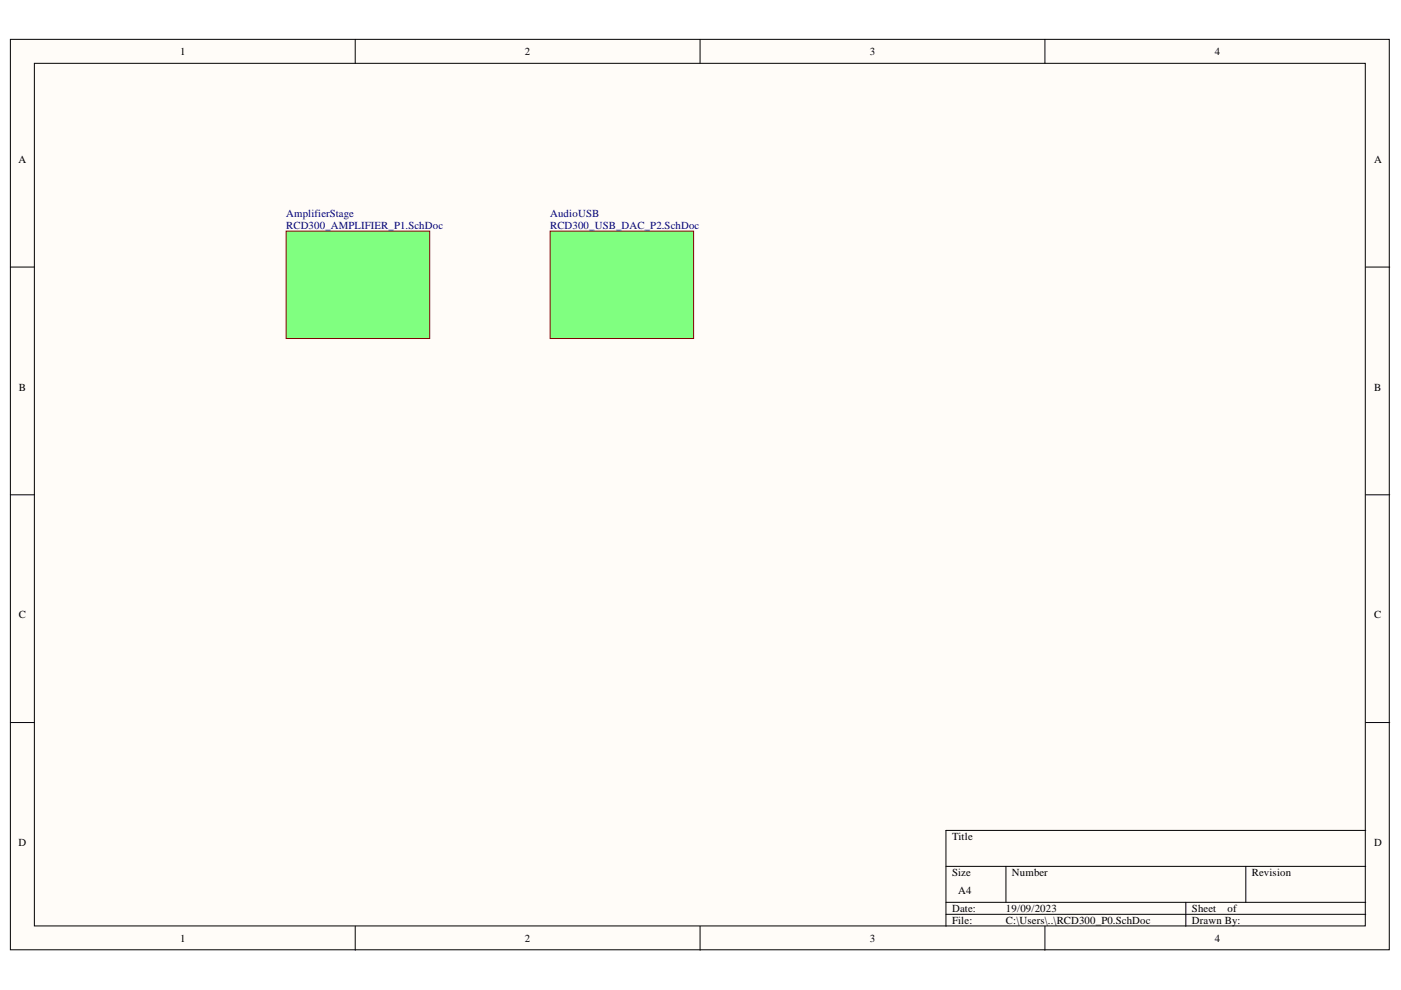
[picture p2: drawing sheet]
<svg xmlns="http://www.w3.org/2000/svg" width="297mm" height="210mm" viewBox="0 0 297 210" stroke-linecap="round" stroke-linejoin="round" font-family="sans-serif">
<defs><g id="words">
<g font-size="2.3">
<text x="38.2" y="11.7">1</text>
<text x="111.3" y="11.7">2</text>
<text x="184.4" y="11.7">3</text>
<text x="257.6" y="11.7">4</text>
<text x="3.9" y="34.5">A</text>
<text x="291.3" y="34.5">A</text>
<text x="4" y="82.8">B</text>
<text x="291.3" y="82.8">B</text>
<text x="4" y="131.1">C</text>
<text x="291.3" y="131.1">C</text>
<text x="3.9" y="179.4">D</text>
<text x="201.9" y="178.1">Title</text>
<text x="291.3" y="179.4">D</text>
<text x="201.9" y="185.7">Size</text>
<text x="214.6" y="185.7">Number</text>
<text x="265.4" y="185.7">Revision</text>
<text x="203.1" y="189.6">A4</text>
<text x="201.9" y="193.4">Date:</text>
<text x="201.9" y="195.9">File:</text>
<text x="213.3" y="193.4">19/09/2023</text>
<text x="213.3" y="195.9">C:\Users\..\RCD300_P0.SchDoc</text>
<text x="252.7" y="193.4">Sheet</text>
<text x="252.7" y="195.9">Drawn By:</text>
<text x="260.3" y="193.4">of</text>
<text x="38.2" y="199.7">1</text>
<text x="111.3" y="199.7">2</text>
<text x="184.4" y="199.7">3</text>
<text x="257.6" y="199.7">4</text>
</g>
<g font-size="2.3" fill="#000080">
<text x="60.7" y="46">AmplifierStage</text>
<text x="116.6" y="46">AudioUSB</text>
<text x="60.7" y="48.5">RCD300_AMPLIFIER_P1.SchDoc</text>
<text x="116.6" y="48.5">RCD300_USB_DAC_P2.SchDoc</text>
</g>
</g></defs>
<g fill="#fffcf8" stroke="#000" stroke-width=".21">
<path d="M2.2 8.3h292.4v193.1h-292.4z"/>
<path d="M7.3 13.4h282.2v182.9h-282.2z"/>
</g>
<g fill="none" stroke="#000" stroke-width=".21">
<path d="M75.3 8.3v5.1M148.4 8.3v5.1M221.5 8.3v5.1M2.2 56.6h5.1M289.6 56.6h5.1M2.2 104.9h5.1M289.6 104.9h5.1M2.2 153.2h5.1M289.6 153.2h5.1M289.6 176.1h-89v20.3M75.3 196.4v5.1M148.4 196.4v5.1"/>
<path d="M200.6 183.7h89M200.6 191.3h89M200.6 193.9h89M213.3 183.7v7.6M221.5 196.4v5.1M251.4 191.3v5.1M264.1 183.7v7.6"/>
</g>
<g fill="#80ff80" stroke="#800000" stroke-width=".21">
<path d="M60.7 49h30.4v22.8h-30.4z"/>
<path d="M116.6 49h30.5v22.8h-30.5z"/>
</g>
<use href="#words"/>
</svg>
